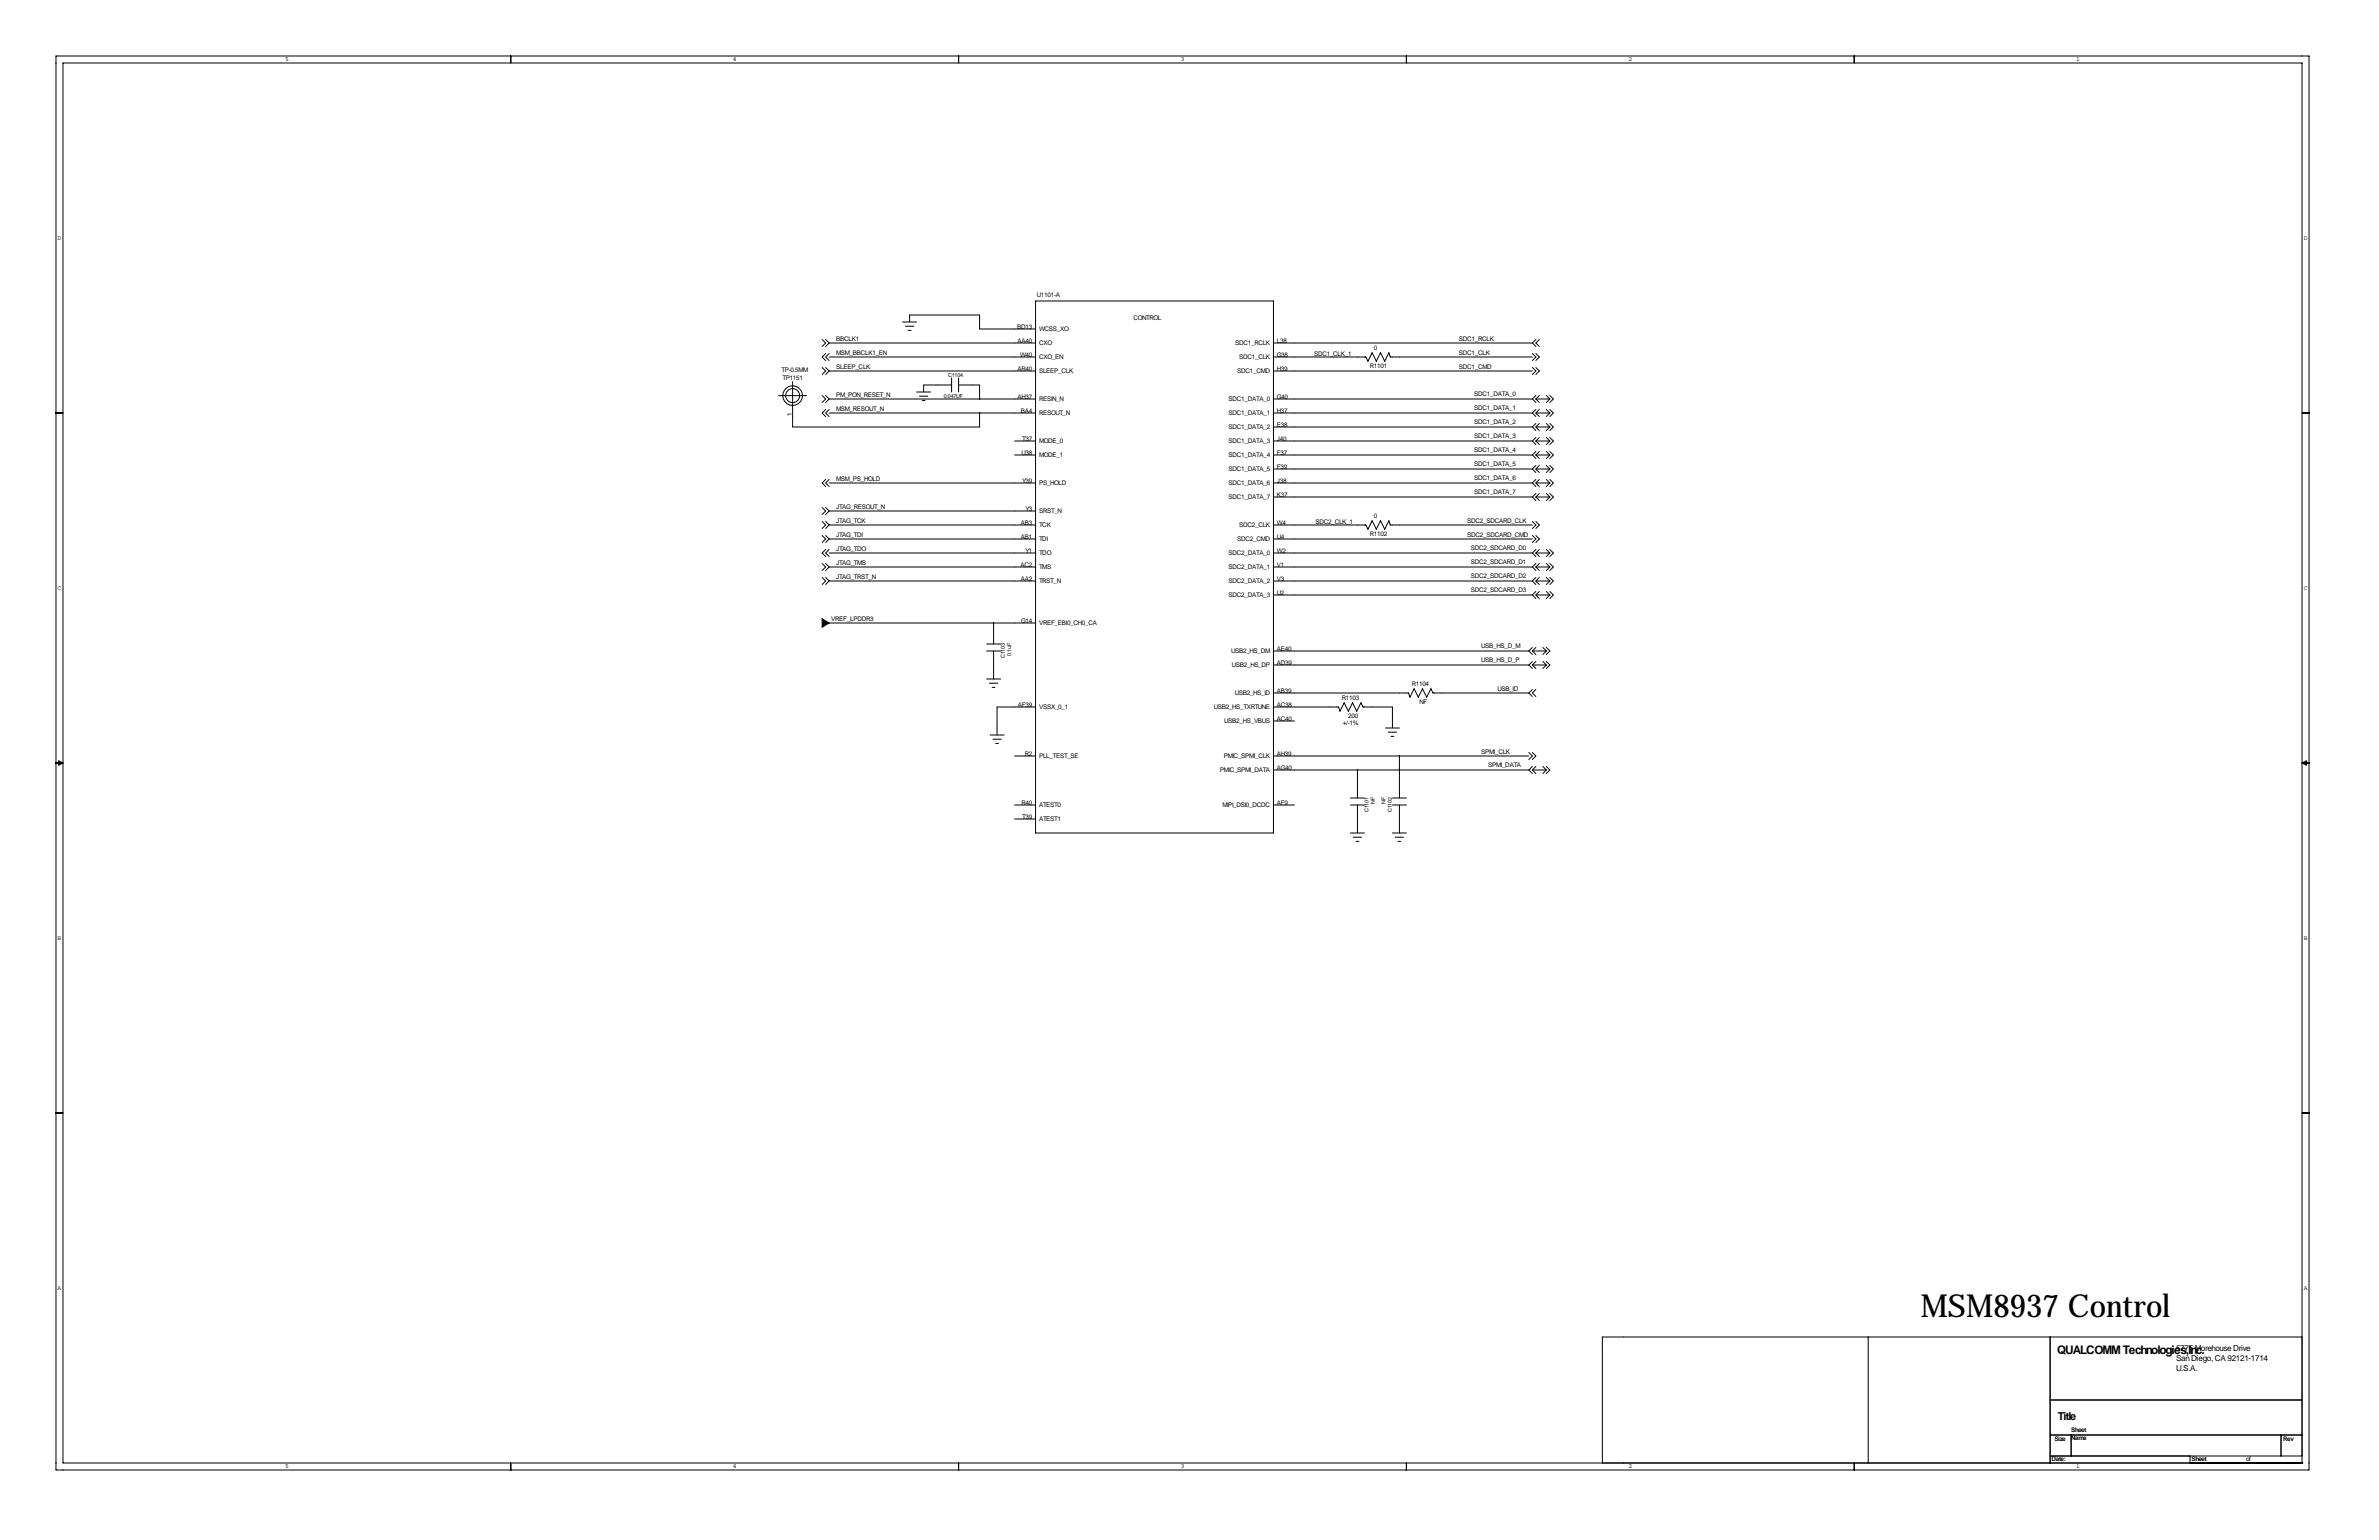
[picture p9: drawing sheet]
<svg xmlns="http://www.w3.org/2000/svg" width="864mm" height="559mm" viewBox="0 0 864 559" stroke-linecap="round" stroke-linejoin="round" font-family="sans-serif">
<defs><g id="words">
<text font-size="11.5" x="697.2" y="478">MSM8937 Control</text>
<text font-size="4.3" x="746.8" y="491.2">QUALCOMM Technologies,Inc.</text>
<text font-size="4" x="747" y="515.1">Title</text>
<g font-size="3">
<text x="789.9" y="490.1">5775 Morehouse Drive</text>
<text x="789.9" y="497.6">U.S.A.</text>
<text x="789.9" y="493.8">San Diego, CA 92121-1714</text>
</g>
<g font-size="2.3">
<text x="103.5" y="22.2">5</text>
<text x="266" y="22.2">4</text>
<text x="428.6" y="22.2">3</text>
<text x="591.2" y="22.2">2</text>
<text x="753.7" y="22.2">1</text>
<text x="20.9" y="87">D</text>
<text x="836.3" y="87">D</text>
<text x="376.4" y="107.7">U1101-A</text>
<text x="369.2" y="119.4">BD13</text>
<text x="411.5" y="116.1">CONTROL</text>
<text x="303.5" y="123.7">BBCLK1</text>
<text x="369.4" y="124.5">AA40</text>
<text x="377.2" y="120.1">WCSS_XO</text>
<text x="377.2" y="125.2">CXO</text>
<text x="448.4" y="125.2">SDC1_RCLK</text>
<text x="463.5" y="124.5">L38</text>
<text x="529.6" y="123.7">SDC1_RCLK</text>
<text x="303.5" y="128.8">MSM_BBCLK1_EN</text>
<text x="370.3" y="129.5">W40</text>
<text x="377.2" y="130.3">CXO_EN</text>
<text x="449.8" y="130.3">SDC1_CLK</text>
<text x="463.5" y="129.5">G38</text>
<text x="477" y="129.3">SDC1_CLK_1</text>
<text x="498.8" y="127">0</text>
<text x="529.6" y="128.8">SDC1_CLK</text>
<text x="283.7" y="134.9">TP-0.5MM</text>
<text x="284" y="137.7">TP1151</text>
<text x="303.5" y="133.9">SLEEP_CLK</text>
<text x="369.4" y="134.6">AR40</text>
<text x="377.2" y="135.4">SLEEP_CLK</text>
<text x="449.1" y="135.4">SDC1_CMD</text>
<text x="463.5" y="134.6">H39</text>
<text x="497.3" y="133.6">R1101</text>
<text x="529.6" y="133.9">SDC1_CMD</text>
<text x="535.2" y="143.8">SDC1_DATA_0</text>
<text x="303.5" y="144">PM_PON_RESET_N</text>
<text x="303.5" y="149.1">MSM_RESOUT_N</text>
<text x="369.4" y="144.8">AH37</text>
<text x="370.6" y="149.9">BA4</text>
<text x="377.2" y="145.5">RESIN_N</text>
<text x="446" y="145.5">SDC1_DATA_0</text>
<text x="463.5" y="144.8">G40</text>
<text x="463.5" y="149.9">H37</text>
<text x="535.2" y="148.8">SDC1_DATA_1</text>
<text x="287.5" y="150.8" transform="rotate(-90 287.5 150.8)">1</text>
<text x="377.2" y="150.6">RESOUT_N</text>
<text x="446" y="150.6">SDC1_DATA_1</text>
<text x="446" y="155.7">SDC1_DATA_2</text>
<text x="463.5" y="154.9">E38</text>
<text x="535.2" y="153.9">SDC1_DATA_2</text>
<text x="371.1" y="160">T37</text>
<text x="377.2" y="160.8">MODE_0</text>
<text x="446" y="160.8">SDC1_DATA_3</text>
<text x="463.5" y="160">J40</text>
<text x="535.2" y="159">SDC1_DATA_3</text>
<text x="370.8" y="165.1">U38</text>
<text x="377.2" y="165.9">MODE_1</text>
<text x="446" y="165.9">SDC1_DATA_4</text>
<text x="463.5" y="165.1">F37</text>
<text x="535.2" y="164.1">SDC1_DATA_4</text>
<text x="446" y="170.9">SDC1_DATA_5</text>
<text x="463.5" y="170.2">F39</text>
<text x="535.2" y="169.2">SDC1_DATA_5</text>
<text x="303.5" y="174.5">MSM_PS_HOLD</text>
<text x="371.1" y="175.3">Y39</text>
<text x="377.2" y="176">PS_HOLD</text>
<text x="446" y="176">SDC1_DATA_6</text>
<text x="463.5" y="175.3">J38</text>
<text x="535.2" y="179.3">SDC1_DATA_7</text>
<text x="535.2" y="174.2">SDC1_DATA_6</text>
<text x="303.5" y="184.7">JTAG_RESOUT_N</text>
<text x="372.3" y="185.4">Y3</text>
<text x="446" y="181.1">SDC1_DATA_7</text>
<text x="463.5" y="180.3">K37</text>
<text x="303.5" y="189.7">JTAG_TCK</text>
<text x="370.6" y="190.5">AB3</text>
<text x="377.2" y="186.2">SRST_N</text>
<text x="377.2" y="191.3">TCK</text>
<text x="449.8" y="191.3">SDC2_CLK</text>
<text x="463.5" y="190.5">W4</text>
<text x="477.5" y="190.2">SDC2_CLK_1</text>
<text x="498.8" y="188">0</text>
<text x="532.6" y="189.7">SDC2_SDCARD_CLK</text>
<text x="303.5" y="194.8">JTAG_TDI</text>
<text x="370.6" y="195.6">AB1</text>
<text x="377.2" y="196.3">TDI</text>
<text x="449.1" y="196.3">SDC2_CMD</text>
<text x="463.5" y="195.6">U4</text>
<text x="497.3" y="194.6">R1102</text>
<text x="532.6" y="194.8">SDC2_SDCARD_CMD</text>
<text x="303.5" y="199.9">JTAG_TDO</text>
<text x="372.3" y="200.7">Y1</text>
<text x="377.2" y="201.4">TDO</text>
<text x="446" y="201.4">SDC2_DATA_0</text>
<text x="463.5" y="200.7">W2</text>
<text x="533.9" y="199.6">SDC2_SDCARD_D0</text>
<text x="303.5" y="205">JTAG_TMS</text>
<text x="370.4" y="205.7">AC2</text>
<text x="377.2" y="206.5">TMS</text>
<text x="446" y="206.5">SDC2_DATA_1</text>
<text x="463.5" y="205.7">V1</text>
<text x="533.9" y="204.7">SDC2_SDCARD_D1</text>
<text x="533.9" y="209.8">SDC2_SDCARD_D2</text>
<text x="20.9" y="214">C</text>
<text x="303.5" y="210.1">JTAG_TRST_N</text>
<text x="370.6" y="210.8">AA2</text>
<text x="377.2" y="211.6">TRST_N</text>
<text x="446" y="211.6">SDC2_DATA_2</text>
<text x="463.5" y="210.8">V3</text>
<text x="463.5" y="215.9">U2</text>
<text x="533.9" y="214.9">SDC2_SDCARD_D3</text>
<text x="836.3" y="214">C</text>
<text x="446" y="216.7">SDC2_DATA_3</text>
<text x="301.8" y="225.3">VREF_LPDDR3</text>
<text x="370.7" y="226.1">G14</text>
<text x="377.2" y="226.8">VREF_EBI0_CH0_CA</text>
<text x="446.9" y="237">USB2_HS_DM</text>
<text x="463.5" y="236.2">AE40</text>
<text x="537.7" y="235.2">USB_HS_D_M</text>
<text x="447.2" y="242.1">USB2_HS_DP</text>
<text x="463.5" y="241.3">AD39</text>
<text x="537.7" y="240.3">USB_HS_D_P</text>
<text x="463.5" y="251.5">AB39</text>
<text x="512.5" y="248.9">R1104</text>
<text x="543.6" y="250.7">USB_ID</text>
<text x="369.5" y="256.5">AF39</text>
<text x="377.2" y="257.3">VSSX_0_1</text>
<text x="440.6" y="257.3">USB2_HS_TXRTUNE</text>
<text x="448.2" y="252.2">USB2_HS_ID</text>
<text x="463.5" y="256.5">AC38</text>
<text x="487.1" y="254">R1103</text>
<text x="515.3" y="255.5">NF</text>
<text x="444.4" y="262.4">USB2_HS_VBUS</text>
<text x="463.5" y="261.6">AC40</text>
<text x="487.5" y="263.2">+/-1%</text>
<text x="489.5" y="260.6">200</text>
<text x="372" y="274.3">R2</text>
<text x="377.2" y="275.1">PLL_TEST_SE</text>
<text x="444.3" y="275.1">PMIC_SPMI_CLK</text>
<text x="463.5" y="274.3">AH39</text>
<text x="537.7" y="273.6">SPMI_CLK</text>
<text x="442.8" y="280.2">PMIC_SPMI_DATA</text>
<text x="463.5" y="279.4">AG40</text>
<text x="540.3" y="278.4">SPMI_DATA</text>
<text x="370.8" y="292.1">R40</text>
<text x="377.2" y="292.9">ATEST0</text>
<text x="443.7" y="292.9">MIPI_DSI0_DCDC</text>
<text x="463.5" y="292.1">AF9</text>
<text x="371.1" y="297.2">T39</text>
<text x="377.2" y="297.9">ATEST1</text>
<text x="20.9" y="341">B</text>
<text x="836.3" y="341">B</text>
<text x="20.9" y="468">A</text>
<text x="836.3" y="468">A</text>
<text x="751.8" y="519.6">Sheet</text>
<text x="745.7" y="522.7">Size</text>
<text x="751.8" y="522.5">Name</text>
<text x="828.8" y="523">Rev</text>
<text x="103.5" y="532.8">5</text>
<text x="266" y="532.8">4</text>
<text x="428.6" y="532.8">3</text>
<text x="591.2" y="532.8">2</text>
<text x="744.7" y="530.1">Date:</text>
<text x="753.7" y="532.8">1</text>
<text x="795.5" y="530.1">Sheet</text>
<text x="815.3" y="530.1">of</text>
</g>
<g font-size="2">
<text x="344.1" y="136.9">C1104</text>
<text x="342.6" y="144.3">0.047UF</text>
<text x="364.7" y="238.8" transform="rotate(-90 364.7 238.8)">C1103</text>
<text x="367" y="237.9" transform="rotate(-90 367 237.9)">0.1uF</text>
<text x="499.1" y="291.7" transform="rotate(-90 499.1 291.7)">NF</text>
<text x="503" y="291.7" transform="rotate(-90 503 291.7)">NF</text>
<text x="496.8" y="294.7" transform="rotate(-90 496.8 294.7)">C1101</text>
<text x="505.2" y="294.7" transform="rotate(-90 505.2 294.7)">C1102</text>
</g>
</g></defs>
<g fill="none" stroke="#000" stroke-width=".36">
<path d="M20.3 20.3h817.9v513.1h-817.9zM22.9 22.9h812.8v508h-812.8zM185.4 20.3v2.6M348 20.3v2.6M510.5 20.3v2.6M673.1 20.3v2.6M327.7 116.8h5M328.7 118.4h3M329.7 119.9h1M330.2 116.8v-2.5h25.4v5.1h20.3M375.9 109.2h86.4v193.1h-86.4zM287.7 138.5v16.4h67.9v-5"/>
<path d="M298.4 123.2l1.3 1.3-1.3 1.2M298.4 133.3l1.3 1.3-1.3 1.3M299.7 123.2l1.3 1.3M299.7 133.3l1.3 1.3M299.7 128.3l-1.3 1.2 1.3 1.3M301 129.5h74.9M301 124.5h74.9M301 134.6h74.9M301 124.5l-1.3 1.2M301 134.6l-1.3 1.3M301 128.3l-1.3 1.2 1.3 1.3M345.4 137.2v5"/>
<path d="M345.4 139.7h-10.1v2.5M348 139.7h7.6v5.1M348 137.2v5M462.3 129.5h33.5l.8 1.6 1.5-3.1 1.5 3.1 1.5-3.1 1.6 3.1 1.5-3.1 .5 1.5h51.6M462.3 124.5h94M462.3 134.6h94M556.3 128.3l1.2 1.2-1.2 1.3M556.3 133.3l1.2 1.3-1.2 1.3M556.3 124.5l1.2 1.2M557.5 128.3l1.3 1.2-1.3 1.3M557.5 133.3l1.3 1.3-1.3 1.3M557.5 123.2l-1.2 1.3"/>
<path d="M558.8 123.2l-1.3 1.3 1.3 1.2M20.3 149.9h2.6M282.7 143.6h10.1M298.4 143.5l1.3 1.3-1.3 1.3M299.7 143.5l1.3 1.3M299.7 148.6l-1.3 1.3 1.3 1.2M301 149.9h74.9M301 144.8h74.9M301 144.8l-1.3 1.3M301 148.6l-1.3 1.3 1.3 1.2M332.7 142.2h5.1M333.8 143.8h3"/>
<path d="M334.8 145.3h1M462.3 149.9h94M462.3 144.8h94M462.3 154.9h94M556.3 149.9l1.2 1.2M556.3 154.9l1.2 1.3M556.3 144.8l1.2 1.3M557.5 149.9h5.1M557.5 144.8h5.1M557.5 154.9h5.1M557.5 148.6l-1.2 1.3M557.5 149.9l1.3 1.2"/>
<path d="M557.5 144.8l1.3 1.3M557.5 153.7l-1.2 1.2M557.5 154.9l1.3 1.3M557.5 158.8l-1.2 1.2M557.5 143.5l-1.2 1.3M558.8 148.6l-1.3 1.3M558.8 153.7l-1.3 1.2M558.8 158.8l-1.3 1.2M558.8 143.5l-1.3 1.3M561.3 153.7l1.3 1.2M561.3 148.6l1.3 1.3M561.3 158.8l1.3 1.2"/>
<path d="M561.3 143.5l1.3 1.3M562.6 144.8l-1.3 1.3M562.6 148.6l1.3 1.3-1.3 1.2M562.6 149.9l-1.3 1.2M562.6 153.7l1.3 1.2-1.3 1.3M562.6 154.9l-1.3 1.3M562.6 158.8l1.3 1.2-1.3 1.3M562.6 143.5l1.3 1.3-1.3 1.3M835.7 149.9h2.5M299.7 174l-1.3 1.3 1.3 1.2M301 175.3h74.9M301 174l-1.3 1.3 1.3 1.2"/>
<path d="M368.3 160h7.6M368.3 165.1h7.6M462.3 160h94M462.3 165.1h94M462.3 175.3h94M462.3 170.2h94M556.3 165.1l1.2 1.3M556.3 160l1.2 1.3M556.3 170.2l1.2 1.2M556.3 175.3l1.2 1.2M557.5 160h5.1M557.5 165.1h5.1"/>
<path d="M557.5 175.3h5.1M557.5 170.2h5.1M557.5 163.8l-1.2 1.3M557.5 165.1l1.3 1.3M557.5 160l1.3 1.3M557.5 168.9l-1.2 1.3M557.5 170.2l1.3 1.2M557.5 179.1l-1.2 1.2M557.5 175.3l1.3 1.2M557.5 174l-1.2 1.3M558.8 163.8l-1.3 1.3M558.8 168.9l-1.3 1.3"/>
<path d="M558.8 174l-1.3 1.3M558.8 179.1l-1.3 1.2M561.3 168.9l1.3 1.3M561.3 163.8l1.3 1.3M561.3 174l1.3 1.3M561.3 179.1l1.3 1.2M562.6 160l-1.3 1.3M562.6 163.8l1.3 1.3-1.3 1.3M562.6 165.1l-1.3 1.3M562.6 168.9l1.3 1.3-1.3 1.2M562.6 170.2l-1.3 1.2M562.6 175.3l-1.3 1.2"/>
<path d="M562.6 179.1l1.3 1.2-1.3 1.3M562.6 174l1.3 1.3-1.3 1.2M298.4 184.1l1.3 1.3-1.3 1.3M298.4 189.2l1.3 1.3-1.3 1.3M298.4 194.3l1.3 1.3-1.3 1.2M299.7 184.1l1.3 1.3M299.7 189.2l1.3 1.3M299.7 194.3l1.3 1.3M299.7 199.4l-1.3 1.3 1.3 1.2M301 185.4h74.9M301 190.5h74.9M301 195.6h74.9"/>
<path d="M301 185.4l-1.3 1.3M301 190.5l-1.3 1.3M301 195.6l-1.3 1.2M301 199.4l-1.3 1.3 1.3 1.2M462.3 190.5h33.5l.8 1.5 1.5-3 1.5 3 1.5-3 1.6 3 1.5-3 .5 1.5h51.6M462.3 195.6h94M462.3 180.3h94M556.3 194.3l1.2 1.3-1.2 1.2M556.3 189.2l1.2 1.3-1.2 1.3M556.3 180.3l1.2 1.3M557.5 180.3h5.1M557.5 199.4l-1.2 1.3"/>
<path d="M557.5 194.3l1.3 1.3-1.3 1.2M557.5 189.2l1.3 1.3-1.3 1.3M557.5 180.3l1.3 1.3M558.8 199.4l-1.3 1.3M561.3 199.4l1.3 1.3M562.6 199.4l1.3 1.3-1.3 1.2M562.6 180.3l-1.3 1.3M298.4 204.5l1.3 1.2-1.3 1.3M298.4 209.6l1.3 1.2-1.3 1.3M299.7 204.5l1.3 1.2M299.7 209.6l1.3 1.2M301 200.7h74.9"/>
<path d="M301 205.7h74.9M301 210.8h74.9M301 205.7l-1.3 1.3M301 210.8l-1.3 1.3M462.3 200.7h94M462.3 205.7h94M462.3 210.8h94M462.3 215.9h94M556.3 215.9l1.2 1.3M556.3 200.7l1.2 1.2M556.3 205.7l1.2 1.3M556.3 210.8l1.2 1.3"/>
<path d="M557.5 200.7h5.1M557.5 205.7h5.1M557.5 210.8h5.1M557.5 215.9h5.1M557.5 214.6l-1.2 1.3M557.5 215.9l1.3 1.3M557.5 210.8l1.3 1.3M557.5 200.7l1.3 1.2M557.5 204.5l-1.2 1.2M557.5 205.7l1.3 1.3M557.5 209.6l-1.2 1.2M558.8 214.6l-1.3 1.3"/>
<path d="M558.8 204.5l-1.3 1.2M558.8 209.6l-1.3 1.2M561.3 214.6l1.3 1.3M561.3 204.5l1.3 1.2M561.3 209.6l1.3 1.2M562.6 210.8l-1.3 1.3M562.6 214.6l1.3 1.3-1.3 1.3M562.6 215.9l-1.3 1.3M562.6 200.7l-1.3 1.2M562.6 204.5l1.3 1.2-1.3 1.3M562.6 205.7l-1.3 1.3M562.6 209.6l1.3 1.2-1.3 1.3"/>
<path d="M301 226.1h74.9M358.1 233.7h5.1M358.1 236.2h5.1M360.7 226.1v7.6M360.7 236.2v10.2M462.3 236.2h92.7M555 236.2l1.3 1.3M556.3 236.2h5M556.3 236.2l1.2 1.3M556.3 234.9l-1.3 1.3M557.5 234.9l-1.2 1.3M560.1 234.9l1.2 1.3"/>
<path d="M561.3 236.2l-1.2 1.3M561.3 234.9l1.3 1.3-1.3 1.3M358.1 246.4h5.1M359.2 247.9h3M360.2 249.4h1M375.9 256.5h-14v10.2M462.3 256.5h23.6l.5 1.6 1.5-3.1 1.6 3.1 1.5-3.1 1.5 3.1 1.5-3.1 .8 1.5h10.7v7.7M462.3 241.3h92.7M462.3 251.5h49l.5 1.5 1.5-3.1 1.6 3.1 1.5-3.1 1.5 3.1 1.5-3.1 .8 1.6h34.8M555 241.3l1.3 1.3M555 251.5l1.3 1.2M556.3 241.3h5"/>
<path d="M556.3 240l-1.3 1.3M556.3 241.3l1.2 1.3M556.3 250.2l-1.3 1.3M557.5 240l-1.2 1.3M557.5 250.2l-1.2 1.3 1.2 1.2M560.1 240l1.2 1.3M561.3 240l1.3 1.3-1.3 1.3M561.3 241.3l-1.2 1.3M20.3 276.9h2.6M21.3 276.1l1.6 .8-1.6 .7zM359.4 266.7h5.1M360.4 268.2h3.1"/>
<path d="M361.4 269.7h1.1M368.3 274.3h7.6M462.3 274.3h92.7M462.3 261.6h7.6M462.3 279.4h92.7M492.8 279.4v10.2M502.9 264.2h5.1M503.9 265.7h3.1M505 267.2h1M508 274.3v15.3M555 279.4l1.3 1.3M555 273l1.3 1.3-1.3 1.3"/>
<path d="M556.3 279.4h5M556.3 278.1l-1.3 1.3M556.3 279.4l1.2 1.3M556.3 273l1.2 1.3-1.2 1.3M557.5 278.1l-1.2 1.3M560.1 278.1l1.2 1.3M561.3 278.1l1.3 1.3-1.3 1.3M561.3 279.4l-1.2 1.3M835.7 276.9h2.5M835.7 276.9l1.5-.8v1.5zM368.3 292.1h7.6M368.3 297.2h7.6"/>
<path d="M462.3 292.1h7.6M490.2 289.6h5.1M490.2 292.1h5.1M492.8 292.1v10.2M505.5 289.6h5M505.5 292.1h5M508 292.1v10.2M490.2 302.3h5.1M491.2 303.8h3.1M492.3 305.3h1M505.5 302.3h5M506.5 303.8h3"/>
<path d="M507.5 305.3h1M20.3 403.9h2.6M835.7 403.9h2.5M678.2 485.1v45.8M744.2 485.1v45.8M835.7 485.1h-254v45.8M744.2 508h91.5M185.4 530.9v2.5M348 530.9v2.5M510.5 530.9v2.5M673.1 530.9v2.5M744.2 520.7h91.5"/>
<path d="M744.2 528.3h91.5M751.8 520.7v7.6M795 530.9h.1M795 528.3v2.6M828 520.7v7.6M835.7 530.9h.1"/>
<circle cx="287.7" cy="143.6" r="3.6"/>
<circle cx="287.7" cy="143.6" r="2.54"/>
</g>
<path d="M298.4 224.5l2.6 1.6-2.6 1.5z" fill="#000" stroke="#000" stroke-width=".36"/>
<path d="M492.7 279.4a.05 .05 0 0 0 .1 0 .05 .05 0 0 0-.1 0z" fill="#000" stroke="#000" stroke-width=".51"/>
<use href="#words"/>
</svg>
